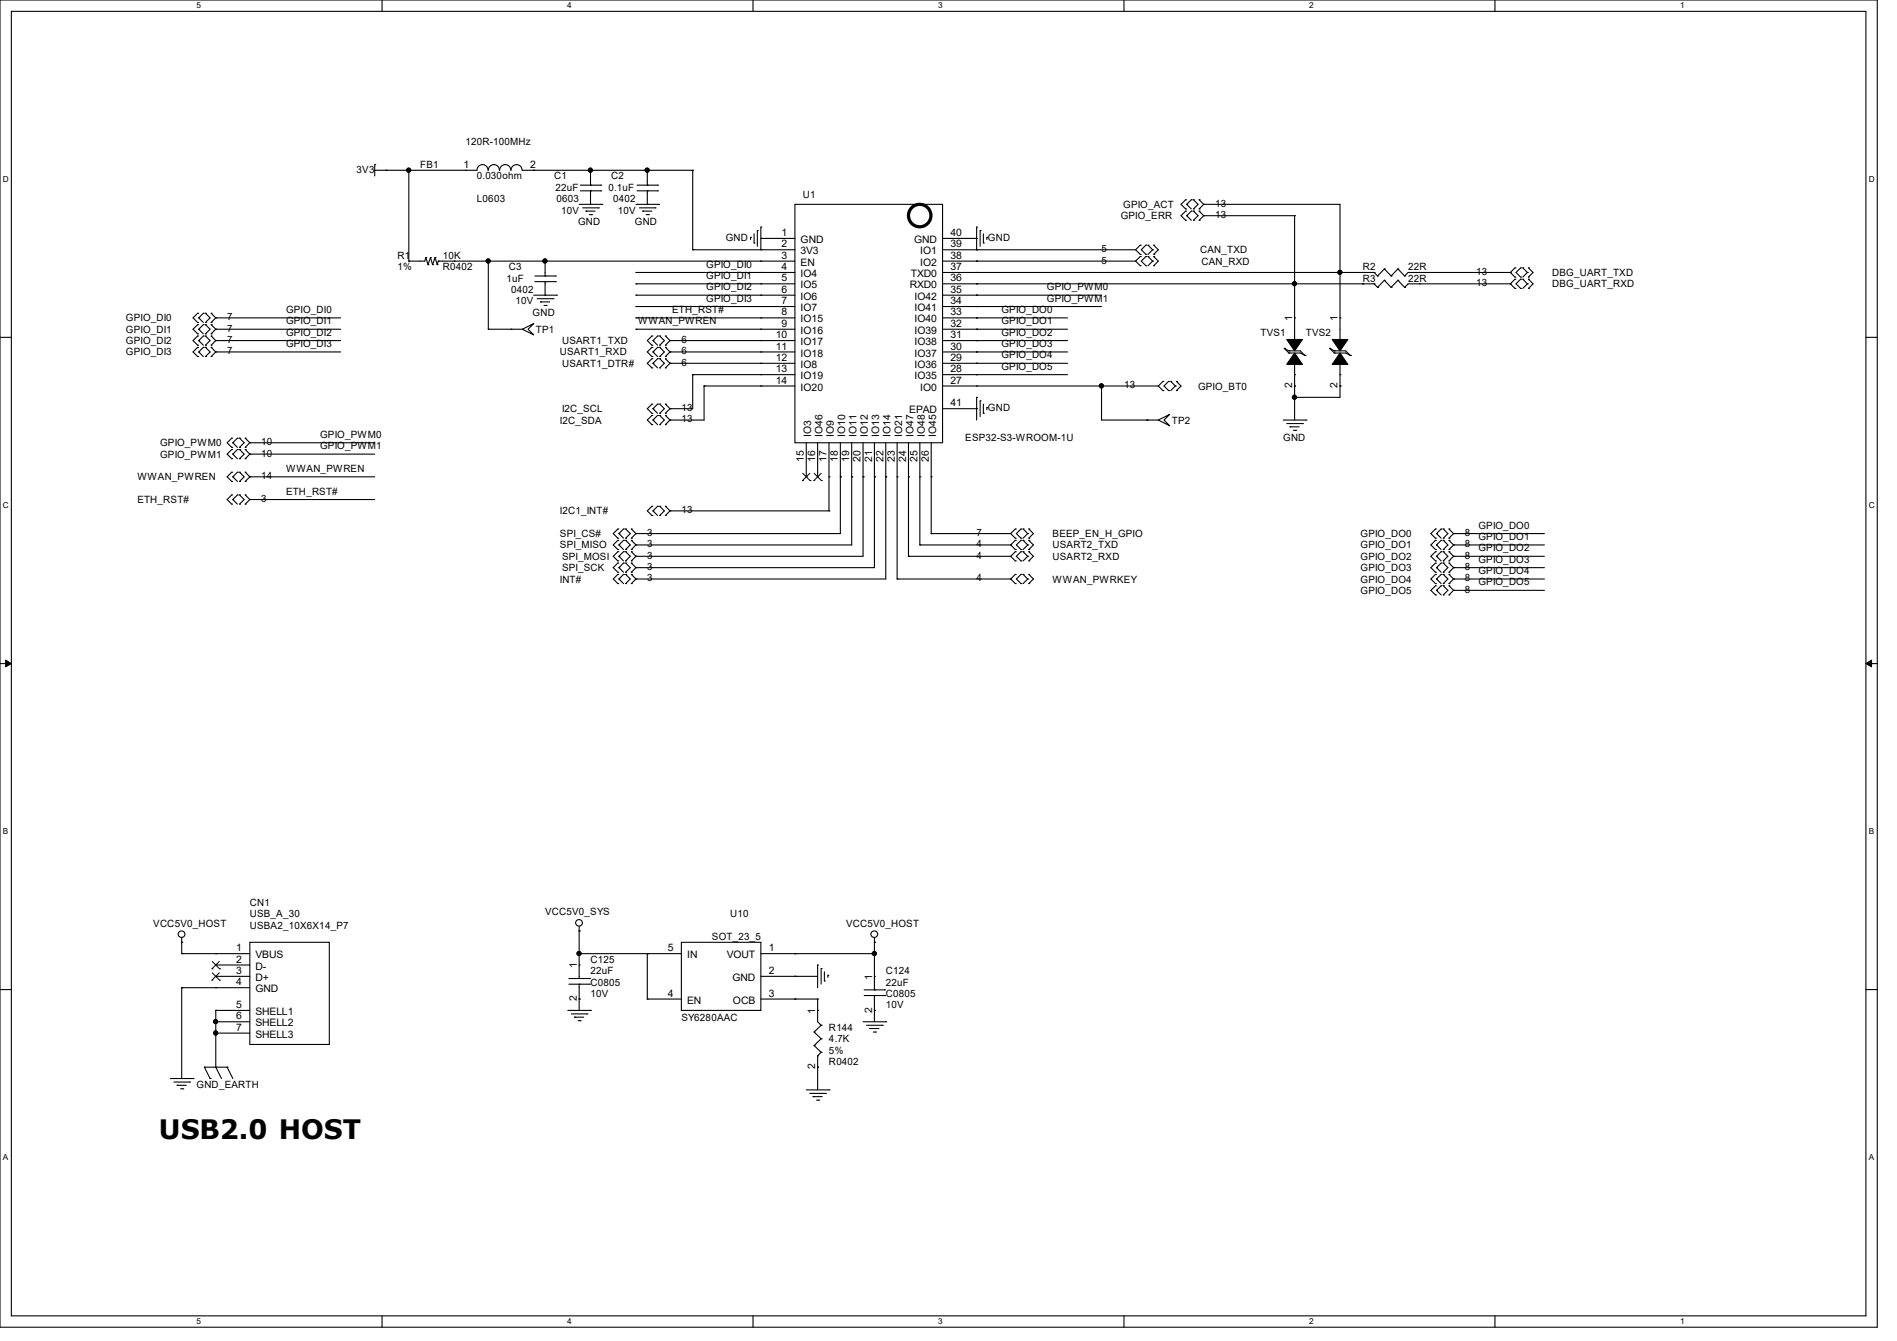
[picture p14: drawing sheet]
<svg xmlns="http://www.w3.org/2000/svg" width="297mm" height="210mm" viewBox="0 0 297 210" stroke-linecap="round" stroke-linejoin="round" font-family="sans-serif">
<defs><g id="words">
<text font-size="4.2" x="24.9" y="178.4">USB2.0 HOST</text>
<g font-size="1.6">
<text x="72.9" y="22.8">120R-100MHz</text>
<text x="55.8" y="27.1">3V3</text>
<text x="65.8" y="26.3">FB1</text>
<text x="72.6" y="26.3">1</text>
<text x="74.7" y="28.1">0.030ohm</text>
<text x="83" y="26.3">2</text>
<text x="86.8" y="28.1">C1</text>
<text x="87" y="29.9">22uF</text>
<text x="95.3" y="29.9">0.1uF</text>
<text x="95.7" y="28.1">C2</text>
<text x="74.7" y="31.7">L0603</text>
<text x="87.1" y="31.7">0603</text>
<text x="87.8" y="33.4">10V</text>
<text x="90.5" y="35.2">GND</text>
<text x="96" y="31.7">0402</text>
<text x="96.7" y="33.4">10V</text>
<text x="99.4" y="35.2">GND</text>
<text x="125.7" y="30.9">U1</text>
<text x="175.5" y="34.3">GPIO_ERR</text>
<text x="175.9" y="32.6">GPIO_ACT</text>
<text x="190.2" y="34.2">13</text>
<text x="190.2" y="32.4">13</text>
<text x="62.2" y="40.6">R1</text>
<text x="69.3" y="40.6">10K</text>
<text x="110.6" y="41.9">GPIO_DI0</text>
<text x="113.6" y="37.7">GND</text>
<text x="122.3" y="37">1</text>
<text x="122.3" y="38.7">2</text>
<text x="122.3" y="40.5">3</text>
<text x="125.3" y="38.1">GND</text>
<text x="125.3" y="39.8">3V3</text>
<text x="125.3" y="41.6">EN</text>
<text x="143.1" y="38.1">GND</text>
<text x="144.1" y="41.6">IO2</text>
<text x="144.1" y="39.8">IO1</text>
<text x="148.8" y="40.5">38</text>
<text x="148.8" y="38.7">39</text>
<text x="148.8" y="37">40</text>
<text x="154.7" y="37.7">GND</text>
<text x="172.5" y="41.3">5</text>
<text x="172.5" y="39.5">5</text>
<text x="187.9" y="39.7">CAN_TXD</text>
<text x="188.1" y="41.4">CAN_RXD</text>
<text x="62.2" y="42.3">1%</text>
<text x="69.3" y="42.3">R0402</text>
<text x="79.3" y="44.1">1uF</text>
<text x="79.7" y="42.3">C3</text>
<text x="80" y="45.9">0402</text>
<text x="80.7" y="47.7">10V</text>
<text x="110.6" y="47.2">GPIO_DI3</text>
<text x="110.6" y="45.5">GPIO_DI2</text>
<text x="110.6" y="43.7">GPIO_DI1</text>
<text x="122.3" y="42.3">4</text>
<text x="122.3" y="44.1">5</text>
<text x="122.3" y="45.8">6</text>
<text x="122.3" y="47.6">7</text>
<text x="125.3" y="43.4">IO4</text>
<text x="125.3" y="45.2">IO5</text>
<text x="125.3" y="46.9">IO6</text>
<text x="142.4" y="45.2">RXD0</text>
<text x="142.6" y="43.4">TXD0</text>
<text x="143.2" y="46.9">IO42</text>
<text x="148.8" y="47.6">34</text>
<text x="148.8" y="45.8">35</text>
<text x="148.8" y="44.1">36</text>
<text x="148.8" y="42.3">37</text>
<text x="163.9" y="45.5">GPIO_PWM0</text>
<text x="163.9" y="47.2">GPIO_PWM1</text>
<text x="213.4" y="44.1">R3</text>
<text x="213.4" y="42.3">R2</text>
<text x="220.5" y="44.1">22R</text>
<text x="220.5" y="42.3">22R</text>
<text x="231.1" y="43.1">13</text>
<text x="231.1" y="44.8">13</text>
<text x="243" y="43.2">DBG_UART_TXD</text>
<text x="243" y="45">DBG_UART_RXD</text>
<text x="19.7" y="53.9">GPIO_DI2</text>
<text x="19.7" y="52.1">GPIO_DI1</text>
<text x="19.7" y="50.3">GPIO_DI0</text>
<text x="35.6" y="53.7">7</text>
<text x="35.6" y="51.9">7</text>
<text x="35.6" y="50.2">7</text>
<text x="44.8" y="52.6">GPIO_DI2</text>
<text x="44.8" y="50.8">GPIO_DI1</text>
<text x="44.8" y="49">GPIO_DI0</text>
<text x="83.4" y="49.4">GND</text>
<text x="83.9" y="52.1">TP1</text>
<text x="88" y="53.9">USART1_TXD</text>
<text x="99.9" y="50.8">WWAN_PWREN</text>
<text x="105.2" y="49">ETH_RST#</text>
<text x="106.7" y="53.7">6</text>
<text x="121.5" y="53">10</text>
<text x="122.3" y="49.4">8</text>
<text x="122.3" y="51.2">9</text>
<text x="125.3" y="48.7">IO7</text>
<text x="125.3" y="50.5">IO15</text>
<text x="125.3" y="52.3">IO16</text>
<text x="143.2" y="52.3">IO39</text>
<text x="143.2" y="50.5">IO40</text>
<text x="143.2" y="48.7">IO41</text>
<text x="148.8" y="53">31</text>
<text x="148.8" y="51.2">32</text>
<text x="148.8" y="49.4">33</text>
<text x="156.8" y="52.6">GPIO_DO2</text>
<text x="156.8" y="49">GPIO_DO0</text>
<text x="156.8" y="50.8">GPIO_DO1</text>
<text x="197.4" y="52.7">TVS1</text>
<text x="202.3" y="50.3" transform="rotate(-90 202.3 50.3)">1</text>
<text x="204.5" y="52.7">TVS2</text>
<text x="209.4" y="50.3" transform="rotate(-90 209.4 50.3)">1</text>
<text x="19.7" y="55.7">GPIO_DI3</text>
<text x="35.6" y="55.5">7</text>
<text x="44.8" y="54.4">GPIO_DI3</text>
<text x="87.7" y="55.7">USART1_RXD</text>
<text x="88" y="57.4">USART1_DTR#</text>
<text x="106.7" y="55.5">6</text>
<text x="106.7" y="57.3">6</text>
<text x="121.5" y="54.7">11</text>
<text x="121.5" y="56.5">12</text>
<text x="121.5" y="58.3">13</text>
<text x="125.3" y="54.1">IO17</text>
<text x="125.3" y="55.8">IO18</text>
<text x="125.3" y="57.6">IO8</text>
<text x="125.3" y="59.4">IO19</text>
<text x="143.2" y="59.4">IO35</text>
<text x="143.2" y="57.6">IO36</text>
<text x="143.2" y="55.8">IO37</text>
<text x="143.2" y="54.1">IO38</text>
<text x="148.8" y="58.3">28</text>
<text x="148.8" y="56.5">29</text>
<text x="148.8" y="54.7">30</text>
<text x="156.8" y="54.4">GPIO_DO3</text>
<text x="156.8" y="56.1">GPIO_DO4</text>
<text x="156.8" y="57.9">GPIO_DO5</text>
<text x="88" y="64.6">I2C_SCL</text>
<text x="106.7" y="64.4">13</text>
<text x="121.5" y="60.1">14</text>
<text x="125.3" y="61.2">IO20</text>
<text x="142.4" y="64.7">EPAD</text>
<text x="144.1" y="61.2">IO0</text>
<text x="148.8" y="60.1">27</text>
<text x="148.8" y="63.6">41</text>
<text x="154.7" y="64.4">GND</text>
<text x="176" y="60.8">13</text>
<text x="187.6" y="61">GPIO_BT0</text>
<text x="202.3" y="60.8" transform="rotate(-90 202.3 60.8)">2</text>
<text x="209.4" y="60.8" transform="rotate(-90 209.4 60.8)">2</text>
<text x="25.1" y="71.7">GPIO_PWM1</text>
<text x="25.1" y="69.9">GPIO_PWM0</text>
<text x="40.9" y="71.5">10</text>
<text x="40.9" y="69.7">10</text>
<text x="50.1" y="68.6">GPIO_PWM0</text>
<text x="50.1" y="70.4">GPIO_PWM1</text>
<text x="87.7" y="66.3">I2C_SDA</text>
<text x="106.7" y="66.2">13</text>
<text x="127" y="68.5" transform="rotate(-90 127 68.5)">IO3</text>
<text x="128.8" y="68.5" transform="rotate(-90 128.8 68.5)">IO46</text>
<text x="130.6" y="68.5" transform="rotate(-90 130.6 68.5)">IO9</text>
<text x="132.3" y="68.5" transform="rotate(-90 132.3 68.5)">IO10</text>
<text x="134.1" y="68.5" transform="rotate(-90 134.1 68.5)">IO11</text>
<text x="135.9" y="68.5" transform="rotate(-90 135.9 68.5)">IO12</text>
<text x="137.7" y="68.5" transform="rotate(-90 137.7 68.5)">IO13</text>
<text x="139.4" y="68.5" transform="rotate(-90 139.4 68.5)">IO14</text>
<text x="141.2" y="68.5" transform="rotate(-90 141.2 68.5)">IO21</text>
<text x="143" y="68.5" transform="rotate(-90 143 68.5)">IO47</text>
<text x="144.8" y="68.5" transform="rotate(-90 144.8 68.5)">IO48</text>
<text x="146.6" y="68.5" transform="rotate(-90 146.6 68.5)">IO45</text>
<text x="151.1" y="69">ESP32-S3-WROOM-1U</text>
<text x="183.5" y="66.3">TP2</text>
<text x="200.9" y="69">GND</text>
<text x="21.5" y="75.2">WWAN_PWREN</text>
<text x="40.9" y="75.1">14</text>
<text x="44.8" y="73.9">WWAN_PWREN</text>
<text x="44.8" y="77.5">ETH_RST#</text>
<text x="125.9" y="72.3" transform="rotate(-90 125.9 72.3)">15</text>
<text x="127.6" y="72.3" transform="rotate(-90 127.6 72.3)">16</text>
<text x="129.4" y="72.3" transform="rotate(-90 129.4 72.3)">17</text>
<text x="131.2" y="72.3" transform="rotate(-90 131.2 72.3)">18</text>
<text x="133" y="72.3" transform="rotate(-90 133 72.3)">19</text>
<text x="134.7" y="72.3" transform="rotate(-90 134.7 72.3)">20</text>
<text x="136.5" y="72.3" transform="rotate(-90 136.5 72.3)">21</text>
<text x="138.3" y="72.3" transform="rotate(-90 138.3 72.3)">22</text>
<text x="140.1" y="72.3" transform="rotate(-90 140.1 72.3)">23</text>
<text x="141.9" y="72.3" transform="rotate(-90 141.9 72.3)">24</text>
<text x="143.6" y="72.3" transform="rotate(-90 143.6 72.3)">25</text>
<text x="145.4" y="72.3" transform="rotate(-90 145.4 72.3)">26</text>
<text x="21.5" y="78.8">ETH_RST#</text>
<text x="40.9" y="78.6">3</text>
<text x="87.7" y="80.6">I2C1_INT#</text>
<text x="101.3" y="83.9">3</text>
<text x="106.7" y="80.4">13</text>
<text x="152.9" y="83.9">7</text>
<text x="229.4" y="83.9">8</text>
<text x="231.5" y="82.8">GPIO_DO0</text>
<text x="87.7" y="85.9">SPI_MISO</text>
<text x="87.7" y="84.1">SPI_CS#</text>
<text x="88" y="87.7">SPI_MOSI</text>
<text x="88" y="89.4">SPI_SCK</text>
<text x="101.3" y="85.7">3</text>
<text x="101.3" y="87.5">3</text>
<text x="101.3" y="89.3">3</text>
<text x="152.9" y="87.5">4</text>
<text x="152.9" y="85.7">4</text>
<text x="164.8" y="87.7">USART2_RXD</text>
<text x="164.8" y="85.9">USART2_TXD</text>
<text x="164.8" y="84.1">BEEP_EN_H_GPIO</text>
<text x="213" y="87.7">GPIO_DO2</text>
<text x="213" y="89.4">GPIO_DO3</text>
<text x="213" y="84.1">GPIO_DO0</text>
<text x="213" y="85.9">GPIO_DO1</text>
<text x="229.4" y="87.5">8</text>
<text x="229.4" y="89.3">8</text>
<text x="229.4" y="85.7">8</text>
<text x="231.5" y="86.4">GPIO_DO2</text>
<text x="231.5" y="88.1">GPIO_DO3</text>
<text x="231.5" y="89.9">GPIO_DO4</text>
<text x="231.5" y="84.6">GPIO_DO1</text>
<text x="87.7" y="91.2">INT#</text>
<text x="101.3" y="91.1">3</text>
<text x="152.9" y="91.1">4</text>
<text x="164.8" y="91.2">WWAN_PWRKEY</text>
<text x="213" y="91.2">GPIO_DO4</text>
<text x="213" y="93">GPIO_DO5</text>
<text x="229.4" y="91.1">8</text>
<text x="229.4" y="92.8">8</text>
<text x="231.5" y="91.7">GPIO_DO5</text>
<text x="39.1" y="141.9">CN1</text>
<text x="39.1" y="143.7">USB_A_30</text>
<text x="85.3" y="143.3">VCC5V0_SYS</text>
<text x="114.3" y="143.7">U10</text>
<text x="24" y="145.1">VCC5V0_HOST</text>
<text x="37" y="149">1</text>
<text x="39.1" y="145.5">USBA2_10X6X14_P7</text>
<text x="104.6" y="149">5</text>
<text x="111.5" y="147.2">SOT_23_5</text>
<text x="120.4" y="149">1</text>
<text x="132.5" y="145.1">VCC5V0_HOST</text>
<text x="37" y="150.8">2</text>
<text x="37" y="152.5">3</text>
<text x="37" y="154.3">4</text>
<text x="40" y="150.1">VBUS</text>
<text x="40" y="151.9">D-</text>
<text x="40" y="153.6">D+</text>
<text x="40" y="155.4">GND</text>
<text x="90.3" y="151.7" transform="rotate(-90 90.3 151.7)">1</text>
<text x="92.5" y="150.8">C125</text>
<text x="92.5" y="154.3">C0805</text>
<text x="92.5" y="152.6">22uF</text>
<text x="107.6" y="150.1">IN</text>
<text x="113.8" y="150.1">VOUT</text>
<text x="114.7" y="153.6">GND</text>
<text x="120.4" y="152.5">2</text>
<text x="136.5" y="153.5" transform="rotate(-90 136.5 153.5)">1</text>
<text x="138.7" y="152.6">C124</text>
<text x="138.7" y="154.3">22uF</text>
<text x="37" y="159.6">6</text>
<text x="37" y="157.9">5</text>
<text x="37" y="161.4">7</text>
<text x="40" y="160.7">SHELL2</text>
<text x="40" y="159">SHELL1</text>
<text x="90.3" y="156.8" transform="rotate(-90 90.3 156.8)">2</text>
<text x="92.5" y="156.1">10V</text>
<text x="104.6" y="156.1">4</text>
<text x="106.7" y="159.8">SY6280AAC</text>
<text x="107.6" y="157.2">EN</text>
<text x="114.8" y="157.2">OCB</text>
<text x="120.4" y="156.1">3</text>
<text x="127.6" y="158.8" transform="rotate(-90 127.6 158.8)">1</text>
<text x="129.8" y="161.5">R144</text>
<text x="136.5" y="158.6" transform="rotate(-90 136.5 158.6)">2</text>
<text x="138.7" y="156.1">C0805</text>
<text x="138.7" y="157.9">10V</text>
<text x="40" y="162.5">SHELL3</text>
<text x="127.6" y="167.5" transform="rotate(-90 127.6 167.5)">2</text>
<text x="129.8" y="166.8">R0402</text>
<text x="129.8" y="165">5%</text>
<text x="129.8" y="163.2">4.7K</text>
<text x="30.8" y="170.3">GND_EARTH</text>
</g>
<g font-size="1.3">
<text x="30.8" y="1.3">5</text>
<text x="88.8" y="1.3">4</text>
<text x="146.9" y="1.3">3</text>
<text x="205" y="1.3">2</text>
<text x="263.1" y="1.3">1</text>
<text x=".5" y="28.4">D</text>
<text x="292.6" y="28.4">D</text>
<text x=".5" y="79.5">C</text>
<text x="292.6" y="79.5">C</text>
<text x=".5" y="130.6">B</text>
<text x="292.6" y="130.6">B</text>
<text x=".5" y="181.7">A</text>
<text x="292.6" y="181.7">A</text>
<text x="30.8" y="207.4">5</text>
<text x="88.8" y="207.4">4</text>
<text x="146.9" y="207.4">3</text>
<text x="205" y="207.4">2</text>
<text x="263.1" y="207.4">1</text>
</g>
</g></defs>
<path d="M0 0h293.9v207.9h-293.9zM1.8 1.8h290.3v204.3h-290.3z" fill="none" stroke="#000" stroke-width=".17"/>
<g fill="#fff">
<path d="M30.8 .2h.7v1.4h-.7z"/>
<path d="M30.8 206.2h.7v1.4h-.7z"/>
</g>
<path d="M59.8 0v1.8M59.8 206.1v1.8" fill="none" stroke="#000" stroke-width=".17"/>
<g fill="#fff">
<path d="M88.8 .2h.7v1.4h-.7z"/>
<path d="M88.8 206.2h.7v1.4h-.7z"/>
</g>
<path d="M117.9 0v1.8M117.9 206.1v1.8" fill="none" stroke="#000" stroke-width=".17"/>
<g fill="#fff">
<path d="M146.9 .2h.7v1.4h-.7z"/>
<path d="M146.9 206.2h.7v1.4h-.7z"/>
</g>
<path d="M176 0v1.8M176 206.1v1.8" fill="none" stroke="#000" stroke-width=".17"/>
<g fill="#fff">
<path d="M205 .2h.7v1.4h-.7z"/>
<path d="M205 206.2h.7v1.4h-.7z"/>
</g>
<path d="M234.1 0v1.8M234.1 206.1v1.8" fill="none" stroke="#000" stroke-width=".17"/>
<g fill="#fff">
<path d="M263.1 .2h.6v1.4h-.6z"/>
<path d="M263.1 206.2h.6v1.4h-.6z"/>
<path d="M.5 27.3h.9v1.4h-.9z"/>
<path d="M292.6 27.3h.9v1.4h-.9z"/>
<path d="M.5 78.4h.9v1.4h-.9z"/>
<path d="M292.6 78.4h.9v1.4h-.9z"/>
</g>
<path d="M0 52.8h1.8M292.1 52.8h1.8" fill="none" stroke="#000" stroke-width=".17"/>
<g fill="#fff">
<path d="M.5 129.5h.8v1.4h-.8z"/>
<path d="M292.6 129.5h.8v1.4h-.8z"/>
</g>
<path d="M0 103.9h1.8M292.1 103.9h1.8" fill="none" stroke="#000" stroke-width=".17"/>
<path d="M.9 103.4l.9 .5-.9 .5zM292.1 103.9l.9-.5v1z" fill="#000" stroke="#000" stroke-width=".16"/>
<g fill="#fff">
<path d="M.5 180.5h.8v1.4h-.8z"/>
<path d="M292.6 180.5h.8v1.4h-.8z"/>
</g>
<g fill="none" stroke="#000" stroke-width=".17">
<path d="M58.7 25.8h.1M58.7 26.7h16a.87 .87 0 0 1 .8-.9 .87 .87 0 0 1 .9 .9M58.7 25.8v1.8M60.5 26.7h.1M64 26.7h.1M64 26.7v14.2M72.9 26.7h.1M78.2 26.7a.87 .87 0 0 0-.9-.9 .87 .87 0 0 0-.8 .9M80 26.7a.87 .87 0 0 0-.9-.9 .87 .87 0 0 0-.9 .9M81.7 26.7a.87 .87 0 0 0-.8-.9 .87 .87 0 0 0-.9 .9M81.8 26.7h26.7M83.6 26.7h.1"/>
<path d="M90.7 32h3.5M90.8 29h3.3M90.8 29.9h3.3M91.2 32.6h2.5M91.7 33.1h.1M91.7 33.1h1.5M92.3 33.6h.3M92.5 26.7h.1M92.5 29.9h.1M92.5 29h.1M92.5 32h.1M92.5 26.7v2.3"/>
<path d="M92.5 29.9v2.1M92.6 33.6h.1M93.7 32.6h.1M94.1 29h.1M94.1 29.9h.1M94.2 32h.1M99.6 32h3.5M99.7 29h3.3M99.7 29.9h3.3M100.1 32.6h2.5M100.6 33.1h.1M100.6 33.1h1.5"/>
<path d="M101.2 33.6h.3M101.3 26.7h.1M101.3 29.9h.1M101.3 29h.1M101.3 32h.1M101.3 26.7v2.3M101.3 29.9v2.1M101.5 33.6h.1M102.6 32.6h.1M103 29h.1M103 29.9h.1M103.1 32h.1"/>
<path d="M108.5 26.7h.1M108.5 39.1h.1M108.5 26.7v12.4M108.5 39.1h16M117.5 37.2h.1M117.5 37.2v.3M118.1 38.1h.1M118.1 36.6v1.5M118.6 36.1h.1M118.6 36.1v2.5M119.1 35.6h.1M119.1 37.3h.1"/>
<path d="M119.1 39.1h.1M119.1 35.6v3.5M119.1 37.3h5.4M124.5 32h23.1v37.3h-23.1zM147.6 39.1h30.2M147.6 37.3h5.3M152.9 39.1h.1M152.9 35.6h.1M152.9 37.3h.1M152.9 35.6v3.5M153.5 36.1h.1M153.5 36.1v2.5"/>
<path d="M154 38.1h.1M154 36.6v1.5M154.5 37.2h.1M154.5 37.2v.3M177.8 39.1l.7 .7M178.5 38.4h.1M178.5 39.8h.1M178.5 38.4l-.7 .7M179.4 38.4h.1M179.4 39.8h.1M179.4 38.4l-.7 .7 .7 .7M179.7 38.4h.1"/>
<path d="M179.7 38.4l.8 .7M180.5 39.1h.1M180.5 39.1l-.8 .7M180.6 39.8h.1M180.6 38.4h.1M180.6 38.4l.8 .7-.8 .7M185.6 34.5h.1M185.6 33.1h.1M185.6 32.7h.1M185.6 31.3h.1M185.6 33.1l-.7 .7 .7 .7M185.6 31.3l-.7 .7 .7 .7"/>
<path d="M185.8 33.8h.1M185.8 32h.1M185.8 32l.7 .7M185.8 33.8l.7 .7M186.5 33.1h.1M186.5 31.3h.1M186.5 33.1l-.7 .7M186.5 31.3l-.7 .7M186.9 33.1h.1M186.9 34.5h.1M186.9 31.3h.1M186.9 32.7h.1"/>
<path d="M186.9 31.3l.7 .7-.7 .7M186.9 33.1l.7 .7-.7 .7M187.7 33.1h.1M187.7 34.5h.1M187.7 31.3h.1M187.7 32.7h.1M187.7 33.1l.8 .7M187.7 31.3l.8 .7M188.5 32h.1M188.5 33.8h.1M188.5 32h21.3v21.3M188.5 33.8h14.2"/>
<path d="M188.5 32l-.8 .7M188.5 33.8l-.8 .7M202.7 33.8h.1M202.7 33.8v19.5M30.9 55.8h.1M30.9 54.4h.1M30.9 54.1h.1M30.9 52.6h.1M30.9 52.3h.1M30.9 50.8h.1M30.9 50.5h.1M30.9 49.1h.1"/>
<path d="M30.9 50.8l-.7 .8 .7 .7M30.9 54.4l-.7 .7 .7 .7M30.9 49.1l-.7 .7 .7 .7M30.9 52.6l-.7 .7 .7 .8M31.1 55.1h.1M31.1 53.3h.1M31.1 51.6h.1M31.1 49.8h.1M31.1 53.3l.7 .8M31.1 55.1l.7 .7M31.1 49.8l.7 .7M31.1 51.6l.7 .7"/>
<path d="M31.8 54.4h.1M31.8 52.6h.1M31.8 50.8h.1M31.8 49.1h.1M31.8 54.4l-.7 .7M31.8 52.6l-.7 .7M31.8 50.8l-.7 .8M31.8 49.1l-.7 .7M32.2 54.4h.1M32.2 55.8h.1M32.2 52.6h.1M32.2 54.1h.1"/>
<path d="M32.2 50.8h.1M32.2 52.3h.1M32.2 49.1h.1M32.2 50.5h.1M32.2 54.4l.7 .7-.7 .7M32.2 52.6l.7 .7-.7 .8M32.2 50.8l.7 .8-.7 .7M32.2 49.1l.7 .7-.7 .7M33.1 54.4h.1M33.1 55.8h.1M33.1 52.6h.1M33.1 54.1h.1"/>
<path d="M33.1 50.8h.1M33.1 52.3h.1M33.1 49.1h.1M33.1 50.5h.1M33.1 54.4l.7 .7M33.1 52.6l.7 .7M33.1 50.8l.7 .8M33.1 49.1l.7 .7M33.8 55.1h.1M33.8 53.3h.1M33.8 51.6h.1M33.8 49.8h.1"/>
<path d="M33.8 55.1h19.5M33.8 53.3h19.5M33.8 51.6h19.5M33.8 49.8h19.5M33.8 55.1l-.7 .7M33.8 51.6l-.7 .7M33.8 53.3l-.7 .8M33.8 49.8l-.7 .7M64 40.9h.1M66.7 40.3h.1M66.7 40.3l-.2 .6h-2.5M66.7 40.3l.3 1.1"/>
<path d="M67 41.4h.1M67.4 40.3h.1M67.4 40.3l-.4 1.1M67.4 40.3l.3 1.1M67.7 41.4h.1M68.1 40.3h.1M68.1 40.3l-.4 1.1M68.1 40.3l.4 1.1M68.5 41.4h.1M68.6 40.9h.1M68.6 40.9h55.9M68.6 40.9l-.1 .5"/>
<path d="M71.1 40.9h.1M76.5 40.9h.1M76.5 51.6h.1M76.5 51.6h5.3M76.5 40.9v10.7M80 51.6h.1M81.8 51.6l1.8-.9-.9 .9 .9 .9zM83.6 46.2h3.5M83.7 43.2h3.3M83.7 44.1h3.3M84.1 46.8h2.5M84.6 47.3h.1"/>
<path d="M84.6 47.3h1.5M85.2 47.8h.3M85.3 40.9h.1M85.3 44.1h.1M85.3 43.2h.1M85.3 46.2h.1M85.3 40.9v2.3M85.3 44.1v2.1M85.5 47.8h.1M86.6 46.8h.1M87 43.2h.1M87 44.1h.1"/>
<path d="M87.1 46.2h.1M99.6 48h.1M99.6 46.2h.1M99.6 44.4h.1M99.6 42.7h.1M99.6 51.6h.1M99.6 49.8h.1M99.6 42.7h24.9M99.6 44.4h24.9M99.6 48h24.9M99.6 46.2h24.9M99.6 51.6h24.9"/>
<path d="M99.6 49.8h24.9M102.1 55.8h.1M102.1 54.4h.1M102.1 54.1h.1M102.1 52.6h.1M102.1 57.6h.1M102.1 56.2h.1M102.1 54.4l-.8 .7 .8 .7M102.1 56.2l-.8 .7 .8 .7M102.1 52.6l-.8 .7 .8 .8M102.2 55.1h.1M102.2 53.3h.1"/>
<path d="M102.2 56.9h.1M102.2 53.3l.8 .8M102.2 55.1l.8 .7M102.2 56.9l.8 .7M103 54.4h.1M103 52.6h.1M103 56.2h.1M103 56.2l-.8 .7M103 54.4l-.8 .7M103 52.6l-.8 .7M103.3 54.4h.1M103.3 55.8h.1"/>
<path d="M103.3 52.6h.1M103.3 54.1h.1M103.3 56.2h.1M103.3 57.6h.1M103.3 54.4l.7 .7-.7 .7M103.3 56.2l.7 .7-.7 .7M103.3 52.6l.7 .7-.7 .8M104.2 54.4h.1M104.2 55.8h.1M104.2 52.6h.1M104.2 54.1h.1M104.2 56.2h.1"/>
<path d="M104.2 57.6h.1M104.2 54.4l.7 .7M104.2 52.6l.7 .7M104.2 56.2l.7 .7M104.9 55.1h.1M104.9 53.3h.1M104.9 56.9h.1M104.9 55.1h19.6M104.9 53.3h19.6M104.9 56.9h19.6M104.9 55.1l-.7 .7M104.9 53.3l-.7 .8"/>
<path d="M104.9 56.9l-.7 .7M108.5 58.7h.1M108.5 58.7v5.3h-3.6M108.5 58.7h16M119.1 40.9h.1M119.1 42.7h.1M119.1 44.4h.1M119.1 46.2h.1M119.1 48h.1M119.1 49.8h.1M119.1 51.6h.1M119.1 53.3h.1"/>
<path d="M119.1 55.1h.1M119.1 56.9h.1M119.1 58.7h.1M147.6 40.9h30.2M147.6 55.1h19.5M147.6 53.3h19.5M147.6 42.7h67.5M147.6 44.4h67.5M147.6 56.9h19.5M147.6 58.7h19.5M147.6 48h24.9M147.6 46.2h24.9"/>
<path d="M147.6 51.6h19.5M147.6 49.8h19.5M152.9 42.7h.1M152.9 44.4h.1M152.9 40.9h.1M152.9 53.3h.1M152.9 55.1h.1M152.9 56.9h.1M152.9 58.7h.1M152.9 49.8h.1M152.9 51.6h.1M152.9 46.2h.1"/>
<path d="M152.9 48h.1M177.8 40.9l.7 .7M178.5 40.2h.1M178.5 41.6h.1M178.5 40.2l-.7 .7M179.4 40.2h.1M179.4 41.6h.1M179.4 40.2l-.7 .7 .7 .7M179.7 40.2h.1M179.7 40.2l.8 .7M180.5 40.9h.1M180.5 40.9l-.8 .7"/>
<path d="M180.6 41.6h.1M180.6 40.2h.1M180.6 40.2l.8 .7-.8 .7M182.1 59.7h.1M182.1 59.7l-.7 .8M183 59.7h.1M183 59.7l-.8 .8 .8 .7M183.3 59.7h.1M183.3 59.7l.7 .8M184.2 59.7h.1M184.2 59.7l.7 .8-.7 .7M201.1 54.6h.1"/>
<path d="M201.1 54.6l.7 .7M201.1 54.6l.7 .3M201.8 55.3h.1M201.8 54.9h.1M201.8 55.3h1.8l.7 .4M201.8 54.9h1.8l.7 .8M202.7 44.4h.1M202.7 53.3h.1M202.7 58.7h.1M202.7 49.8h.1M202.7 56.9v8.9M204.3 55.7h.1"/>
<path d="M208.2 54.6h.1M208.2 54.6l.7 .7M208.2 54.6l.7 .3M208.9 55.3h.1M208.9 54.9h.1M208.9 55.3h1.8l.7 .4M208.9 54.9h1.8l.7 .8M209.8 42.7h.1M209.8 53.3h.1M209.8 58.7h.1M209.8 49.8h.1M209.8 56.9v5.3h-7.1"/>
<path d="M211.4 55.7h.1M213.4 44.4h.1M213.4 42.7h.1M215.1 44.4h.1M215.1 42.7h.1M215.1 44.4l.6 .6M215.1 42.7l.6 .5M215.7 45h.1M215.7 43.2h.1M216.7 43.9h.1M216.7 42.1h.1M216.7 43.9l1.1 1.1"/>
<path d="M216.7 43.9l-1 1.1M216.7 42.1l1.1 1.1M216.7 42.1l-1 1.1M217.8 45h.1M217.8 43.2h.1M218.9 43.9h.1M218.9 42.1h.1M218.9 43.9l1 1.1M218.9 43.9l-1.1 1.1M218.9 42.1l1 1.1M218.9 42.1l-1.1 1.1M219.9 45h.1"/>
<path d="M219.9 43.2h.1M222.2 44.4h.1M222.2 42.7h.1M236.5 42.7h.1M236.5 44.4h.1M236.5 42.7h-16l-.6 .5M236.5 44.4h-16l-.6 .6M236.5 42.7l.7 .7M236.5 44.4l.7 .8M237.2 42h.1M237.2 43.4h.1M237.2 43.7h.1"/>
<path d="M237.2 45.2h.1M237.2 42l-.7 .7M237.2 43.7l-.7 .7M238.1 42h.1M238.1 43.4h.1M238.1 43.7h.1M238.1 45.2h.1M238.1 42l-.7 .7 .7 .7M238.1 43.7l-.7 .7 .7 .8M238.4 42h.1M238.4 43.7h.1M238.4 43.7l.7 .7"/>
<path d="M238.4 42l.7 .7M239.1 42.7h.1M239.1 44.4h.1M239.1 42.7l-.7 .7M239.1 44.4l-.7 .8M239.3 43.4h.1M239.3 42h.1M239.3 45.2h.1M239.3 43.7h.1M239.3 42l.7 .7-.7 .7M239.3 43.7l.7 .7-.7 .8M36.3 71.8h.1"/>
<path d="M36.3 70.4h.1M36.3 70.1h.1M36.3 68.6h.1M36.3 75.4h.1M36.3 74h.1M36.3 79h.1M36.3 77.5h.1M36.3 74l-.7 .7 .7 .7M36.3 70.4l-.7 .7 .7 .7M36.3 68.6l-.7 .7 .7 .8M36.3 77.5l-.7 .7 .7 .8M36.4 71.1h.1"/>
<path d="M36.4 69.3h.1M36.4 74.7h.1M36.4 78.2h.1M36.4 69.3l.8 .8M36.4 71.1l.8 .7M36.4 74.7l.8 .7M36.4 78.2l.8 .8M37.2 70.4h.1M37.2 68.6h.1M37.2 74h.1M37.2 77.5h.1M37.2 70.4l-.8 .7"/>
<path d="M37.2 68.6l-.8 .7M37.2 74l-.8 .7M37.2 77.5l-.8 .7M37.5 70.4h.1M37.5 71.8h.1M37.5 68.6h.1M37.5 70.1h.1M37.5 74h.1M37.5 75.4h.1M37.5 77.5h.1M37.5 79h.1M37.5 70.4l.7 .7-.7 .7"/>
<path d="M37.5 68.6l.7 .7-.7 .8M37.5 74l.7 .7-.7 .7M37.5 77.5l.7 .7-.7 .8M38.4 70.4h.1M38.4 71.8h.1M38.4 68.6h.1M38.4 70.1h.1M38.4 74h.1M38.4 75.4h.1M38.4 77.5h.1M38.4 79h.1M38.4 70.4l.7 .7"/>
<path d="M38.4 74l.7 .7M38.4 68.6l.7 .7M38.4 77.5l.7 .7M39.1 69.3h.1M39.1 71.1h.1M39.1 74.7h.1M39.1 78.2h.1M39.1 69.3h19.6M39.1 71.1h19.6M39.1 74.7h19.6M39.1 78.2h19.6M39.1 71.1l-.7 .7"/>
<path d="M39.1 69.3l-.7 .8M39.1 74.7l-.7 .7M39.1 78.2l-.7 .8M102.1 66.5h.1M102.1 65.1h.1M102.1 64.7h.1M102.1 63.3h.1M102.1 79.3h.1M102.1 79.3l-.8 .7 .8 .7M102.1 65.1l-.8 .7 .8 .7M102.1 63.3l-.8 .7 .8 .7M102.2 65.8h.1"/>
<path d="M102.2 64h.1M102.2 64l.8 .7M102.2 65.8l.8 .7M103 65.1h.1M103 63.3h.1M103 79.3h.1M103 79.3l-.8 .7M103 65.1l-.8 .7M103 63.3l-.8 .7M103.3 65.1h.1M103.3 66.5h.1M103.3 63.3h.1"/>
<path d="M103.3 64.7h.1M103.3 79.3h.1M103.3 79.3l.7 .7-.7 .7M103.3 65.1l.7 .7-.7 .7M103.3 63.3l.7 .7-.7 .7M104.2 65.1h.1M104.2 66.5h.1M104.2 63.3h.1M104.2 64.7h.1M104.2 79.3h.1M104.2 65.1l.7 .7M104.2 63.3l.7 .7"/>
<path d="M104.2 79.3l.7 .7M104.9 64h.1M104.9 65.8h.1M104.9 65.8l-.7 .7M104.9 64l-.7 .7M110.2 60.5h.1M110.2 60.5h14.3M110.2 60.5v5.3h-5.3M119.1 60.5h.1M126.2 74.7h.1M126.2 69.3v5.4M128 74.7h.1"/>
<path d="M128 69.3v5.4M129.8 74.7h.1M129.8 69.3v10.7M131.6 74.7h.1M131.6 69.3v14.3h-32M133.3 74.7h.1M133.3 69.3v16h-33.7M135.1 74.7h.1M135.1 69.3v17.8h-35.5M136.9 74.7h.1M136.9 69.3v19.6h-37.3M138.7 74.7h.1"/>
<path d="M138.7 69.3v21.4h-39.1M140.5 74.7h.1M140.5 69.3v21.4M142.2 74.7h.1M142.2 69.3v17.8M144 74.7h.1M144 69.3v16M145.8 74.7h.1M145.8 69.3v14.3M147.6 60.5h33.8M147.6 64h5.3M152.9 62.2h.1"/>
<path d="M152.9 60.5h.1M152.9 64h.1M152.9 62.2v3.6M153.5 62.8h.1M153.5 62.8v2.4M154 64.7h.1M154 63.3v1.4M154.5 63.8h.1M154.5 63.8v.4M172.5 60.5h.1M172.5 60.5v5.3h8.9M179.6 65.8h.1"/>
<path d="M181.4 65.8l1.7-.9-.9 .9 .9 .9zM181.4 60.5l.7 .7M182.1 61.2h.1M183 61.2h.1M184 60.5h.1M184 60.5l-.7 .7M184.2 61.2h.1M200.9 65.8h3.6M201.5 66.3h2.4M202 66.8h.1M202 66.8h1.4M202.5 67.4h.4"/>
<path d="M202.7 62.2h.1M202.7 60.5h.1M202.9 67.4h.1M203.9 66.3h.1M204.5 65.8h.1M209.8 60.5h.1M96.7 86.1h.1M96.7 84.6h.1M96.7 87.8h.1M96.7 86.4h.1M96.7 84.3h.1M96.7 82.8h.1"/>
<path d="M96.7 89.6h.1M96.7 88.2h.1M96.7 91.4h.1M96.7 90h.1M96.7 84.6l-.7 .7 .7 .8M96.7 82.8l-.7 .8 .7 .7M96.7 90l-.7 .7 .7 .7M96.7 86.4l-.7 .7 .7 .7M96.7 88.2l-.7 .7 .7 .7M96.9 85.3h.1M96.9 87.1h.1M96.9 83.6h.1"/>
<path d="M96.9 88.9h.1M96.9 90.7h.1M96.9 83.6l.7 .7M96.9 85.3l.7 .8M96.9 87.1l.7 .7M96.9 88.9l.7 .7M96.9 90.7l.7 .7M97.6 84.6h.1M97.6 86.4h.1M97.6 82.8h.1M97.6 88.2h.1M97.6 90h.1"/>
<path d="M97.6 86.4l-.7 .7M97.6 84.6l-.7 .7M97.6 88.2l-.7 .7M97.6 82.8l-.7 .8M97.6 90l-.7 .7M98 84.6h.1M98 86.1h.1M98 86.4h.1M98 87.8h.1M98 82.8h.1M98 84.3h.1M98 88.2h.1"/>
<path d="M98 89.6h.1M98 90h.1M98 91.4h.1M98 84.6l.7 .7-.7 .8M98 86.4l.7 .7-.7 .7M98 82.8l.7 .8-.7 .7M98 88.2l.7 .7-.7 .7M98 90l.7 .7-.7 .7M98.8 84.6h.1M98.8 86.1h.1M98.8 86.4h.1M98.8 87.8h.1"/>
<path d="M98.8 82.8h.1M98.8 84.3h.1M98.8 88.2h.1M98.8 89.6h.1M98.8 90h.1M98.8 91.4h.1M98.8 84.6l.8 .7M98.8 88.2l.8 .7M98.8 86.4l.8 .7M98.8 90l.8 .7M98.8 82.8l.8 .8M99.6 83.6h.1"/>
<path d="M99.6 85.3h.1M99.6 87.1h.1M99.6 88.9h.1M99.6 90.7h.1M99.6 85.3l-.8 .8M99.6 87.1l-.8 .7M99.6 83.6l-.8 .7M99.6 88.9l-.8 .7M99.6 90.7l-.8 .7M102.1 80.7h.1M102.2 80h.1M102.2 80l.8 .7"/>
<path d="M103.3 80.7h.1M104.2 80.7h.1M104.9 80h.1M104.9 80h24.9M104.9 80l-.7 .7M129.8 80h.1M140.5 90.7h.1M140.5 90.7h17.7M142.2 87.1h.1M142.2 87.1h16M144 85.3h.1M144 85.3h14.2"/>
<path d="M145.8 83.6h.1M145.8 83.6h12.4M158.2 85.3h.1M158.2 90.7h.1M158.2 87.1l.8 .7M158.2 83.6l.8 .7M158.2 85.3l.8 .8M158.2 90.7l.8 .7M159 86.4h.1M159 87.8h.1M159 84.6h.1M159 86.1h.1"/>
<path d="M159 90h.1M159 91.4h.1M159 82.8h.1M159 84.3h.1M159 82.8l-.8 .8M159 86.4l-.8 .7M159 90l-.8 .7M159 84.6l-.8 .7M159.9 86.4h.1M159.9 87.8h.1M159.9 84.6h.1M159.9 86.1h.1"/>
<path d="M159.9 90h.1M159.9 91.4h.1M159.9 82.8h.1M159.9 84.3h.1M159.9 82.8l-.8 .8 .8 .7M159.9 84.6l-.8 .7 .8 .8M159.9 86.4l-.8 .7 .8 .7M159.9 90l-.8 .7 .8 .7M160.2 86.4h.1M160.2 84.6h.1M160.2 90h.1M160.2 82.8h.1"/>
<path d="M160.2 86.4l.7 .7M160.2 84.6l.7 .7M160.2 90l.7 .7M160.2 82.8l.7 .8M160.9 87.1h.1M160.9 85.3h.1M160.9 90.7h.1M160.9 83.6h.1M160.9 83.6l-.7 .7M160.9 85.3l-.7 .8M160.9 87.1l-.7 .7M160.9 90.7l-.7 .7"/>
<path d="M161.1 87.8h.1M161.1 86.4h.1M161.1 86.1h.1M161.1 84.6h.1M161.1 91.4h.1M161.1 90h.1M161.1 84.3h.1M161.1 82.8h.1M161.1 82.8l.7 .8-.7 .7M161.1 86.4l.7 .7-.7 .7M161.1 84.6l.7 .7-.7 .8M161.1 90l.7 .7-.7 .7"/>
<path d="M224.7 87.8h.1M224.7 86.4h.1M224.7 89.6h.1M224.7 88.2h.1M224.7 91.4h.1M224.7 90h.1M224.7 93.2h.1M224.7 91.7h.1M224.7 84.3h.1M224.7 82.8h.1M224.7 86.1h.1M224.7 84.6h.1"/>
<path d="M224.7 82.8l-.7 .8 .7 .7M224.7 90l-.7 .7 .7 .7M224.7 86.4l-.7 .7 .7 .7M224.7 91.7l-.7 .8 .7 .7M224.7 88.2l-.7 .7 .7 .7M224.7 84.6l-.7 .7 .7 .8M224.9 87.1h.1M224.9 88.9h.1M224.9 90.7h.1M224.9 92.5h.1M224.9 83.6h.1M224.9 85.3h.1"/>
<path d="M224.9 87.1l.7 .7M224.9 88.9l.7 .7M224.9 90.7l.7 .7M224.9 92.5l.7 .7M224.9 83.6l.7 .7M224.9 85.3l.7 .8M225.6 86.4h.1M225.6 88.2h.1M225.6 90h.1M225.6 91.7h.1M225.6 82.8h.1M225.6 84.6h.1"/>
<path d="M225.6 88.2l-.7 .7M225.6 86.4l-.7 .7M225.6 90l-.7 .7M225.6 91.7l-.7 .8M225.6 84.6l-.7 .7M225.6 82.8l-.7 .8M226 86.4h.1M226 87.8h.1M226 88.2h.1M226 89.6h.1M226 90h.1M226 91.4h.1"/>
<path d="M226 91.7h.1M226 93.2h.1M226 82.8h.1M226 84.3h.1M226 84.6h.1M226 86.1h.1M226 86.4l.7 .7-.7 .7M226 88.2l.7 .7-.7 .7M226 84.6l.7 .7-.7 .8M226 90l.7 .7-.7 .7M226 91.7l.7 .8-.7 .7M226 82.8l.7 .8-.7 .7"/>
<path d="M226.9 86.4h.1M226.9 87.8h.1M226.9 88.2h.1M226.9 89.6h.1M226.9 90h.1M226.9 91.4h.1M226.9 91.7h.1M226.9 93.2h.1M226.9 82.8h.1M226.9 84.3h.1M226.9 84.6h.1M226.9 86.1h.1"/>
<path d="M226.9 86.4l.7 .7M226.9 90l.7 .7M226.9 88.2l.7 .7M226.9 91.7l.7 .8M226.9 82.8l.7 .8M226.9 84.6l.7 .7M227.6 87.1h.1M227.6 88.9h.1M227.6 90.7h.1M227.6 92.5h.1M227.6 83.6h.1M227.6 85.3h.1"/>
<path d="M227.6 83.6h14.2M227.6 85.3h14.2M227.6 87.1h14.2M227.6 88.9h14.2M227.6 90.7h14.2M227.6 92.5h14.2M227.6 87.1l-.7 .7M227.6 83.6l-.7 .7M227.6 88.9l-.7 .7M227.6 85.3l-.7 .8M227.6 90.7l-.7 .7M227.6 92.5l-.7 .7"/>
<path d="M0 155h1.8M28.4 154.7h.1M28.4 147.6h.1M28.4 149.4h.1M28.4 154.7h10.7M28.4 146.9v2.5M28.4 154.7v14.2M28.4 149.4h10.7M33.8 158.2h.1M33.8 149.4h.1M33.8 151.1h.1M33.8 152.9h.1"/>
<path d="M33.8 154.7h.1M33.8 158.2v8.9M33.8 152.9h5.3M33.8 158.2h5.3M33.8 151.1h5.3M39.1 147.6h12.5v16h-12.5zM88.9 158.2h3.6M89.1 154.1h3.2M89.1 153.2h3.2M89.5 158.8h2.4M90 159.3h.1M90 159.3h1.4"/>
<path d="M90.5 159.9h.3M90.7 149.4h.1M90.7 156.5h.1M90.7 145.8h.1M90.7 153.2h.1M90.7 154.1h.1M90.7 151.1h.1M90.7 149.4h16M90.7 145.1v8.1M90.7 154.1v4.1M90.8 159.9h.1M91.9 158.8h.1"/>
<path d="M92.3 154.1h.1M92.3 153.2h.1M92.5 158.2h.1M101.3 149.4h.1M101.3 156.5h.1M101.3 156.5h5.4M101.3 149.4v7.1M106.7 147.6h12.4v10.6h-12.4zM119.1 149.4h17.8M119.1 156.5h8.9M119.1 152.9h8.9M124.5 149.4h.1"/>
<path d="M124.5 156.5h.1M124.5 152.9h.1M128 156.5h.1M128 151.1h.1M128 158.2h.1M128 151.1v3.6M128 156.5v3.5l.6 .6M128.6 151.7h.1M128.6 151.7v2.4M129.1 153.6h.1M129.1 152.2v1.4M129.6 152.7h.1"/>
<path d="M129.6 152.7v.4M135.3 155.9h3.2M135.3 155h3.2M136.9 158.2h.1M136.9 149.4h.1M136.9 147.6h.1M136.9 155h.1M136.9 155.9h.1M136.9 152.9h.1M136.9 146.9v8.1M136.9 155.9v4.1M138.5 155.9h.1"/>
<path d="M138.5 155h.1M292.1 155h1.8M26.7 168.9h3.5M27.2 169.5h2.5M27.7 170h.1M27.7 170h1.5M28.3 170.5h.3M28.6 170.5h.1M29.7 169.5h.1M30.2 168.9h.1M32 167.1h.1M32 167.1h3.6"/>
<path d="M32 167.1l.9 1.8M32.9 168.9h.1M33.8 160h.1M33.8 161.8h.1M33.8 167.1h.1M33.8 167.1l.9 1.8M33.8 160h5.3M33.8 161.8h5.3M35.6 167.1h.1M35.6 167.1l.8 1.8M126.2 170.7h3.6M126.8 171.2h2.4"/>
<path d="M127.3 171.7h.1M127.3 171.7h1.4M127.5 161.6h.1M127.5 163.7h.1M127.5 161.6l1.1 1.1M127.5 163.7l1.1 1.1M127.8 172.3h.4M128 167.1h.1M128 165.4h.1M128 165.4v5.3M128.2 172.3h.1M128.6 160.6h.1"/>
<path d="M128.6 162.7h.1M128.6 164.8h.1M128.6 160.6l-1.1 1M128.6 162.7l-1.1 1M128.6 164.8l-.6 .6M129.2 171.2h.1M129.8 170.7h.1M135.1 160h3.6M135.7 160.6h2.4M136.2 161.1h.1M136.2 161.1h1.4M136.7 161.6h.4"/>
<path d="M137.1 161.6h.1M138.1 160.6h.1M138.7 160h.1"/>
<circle cx="28.4" cy="146.3" r=".52"/>
<circle cx="90.7" cy="144.5" r=".52"/>
<circle cx="136.9" cy="146.3" r=".52"/>
</g>
<g fill="#000" stroke="#000" stroke-width=".17">
<path d="M201.5 53.2h2.4l-1.2 1.7z" fill-rule="evenodd"/>
<path d="M202.7 55.3l1.2 1.8h-2.4z" fill-rule="evenodd"/>
<path d="M208.6 53.2h2.4l-1.2 1.7z" fill-rule="evenodd"/>
<path d="M209.8 55.3l1.2 1.8h-2.4z" fill-rule="evenodd"/>
<circle cx="64" cy="26.6" r=".32"/>
<circle cx="92.4" cy="26.6" r=".32"/>
<circle cx="101.3" cy="26.6" r=".32"/>
<circle cx="76.4" cy="40.9" r=".32"/>
<circle cx="85.3" cy="40.9" r=".32"/>
<circle cx="202.7" cy="44.4" r=".32"/>
<circle cx="209.8" cy="42.7" r=".32"/>
<circle cx="172.4" cy="60.4" r=".32"/>
<circle cx="202.7" cy="62.2" r=".32"/>
<circle cx="33.8" cy="160" r=".32"/>
<circle cx="90.7" cy="149.3" r=".32"/>
<circle cx="136.9" cy="149.3" r=".32"/>
<circle cx="33.8" cy="161.8" r=".32"/>
</g>
<circle cx="144" cy="33.8" r="1.76" fill="none" stroke="#000" stroke-width=".51"/>
<g fill="none" stroke="#000" stroke-width=".16">
<path d="M125.6 75.3h.1M125.7 74.1l1.1 1.2M126.8 74.1l-1.2 1.2M126.8 75.3h.1M127.4 75.3h.1M127.5 74.1l1.1 1.2M128.6 74.1l-1.2 1.2M128.6 75.3h.1M33.2 151.7h.1M33.2 153.5h.1M33.2 150.6l1.2 1.1M33.2 152.4l1.2 1.1"/>
<path d="M34.3 150.6l-1.1 1.1M34.3 152.4l-1.1 1.1M34.4 151.7h.1M34.4 153.5h.1"/>
</g>
<use href="#words"/>
</svg>
